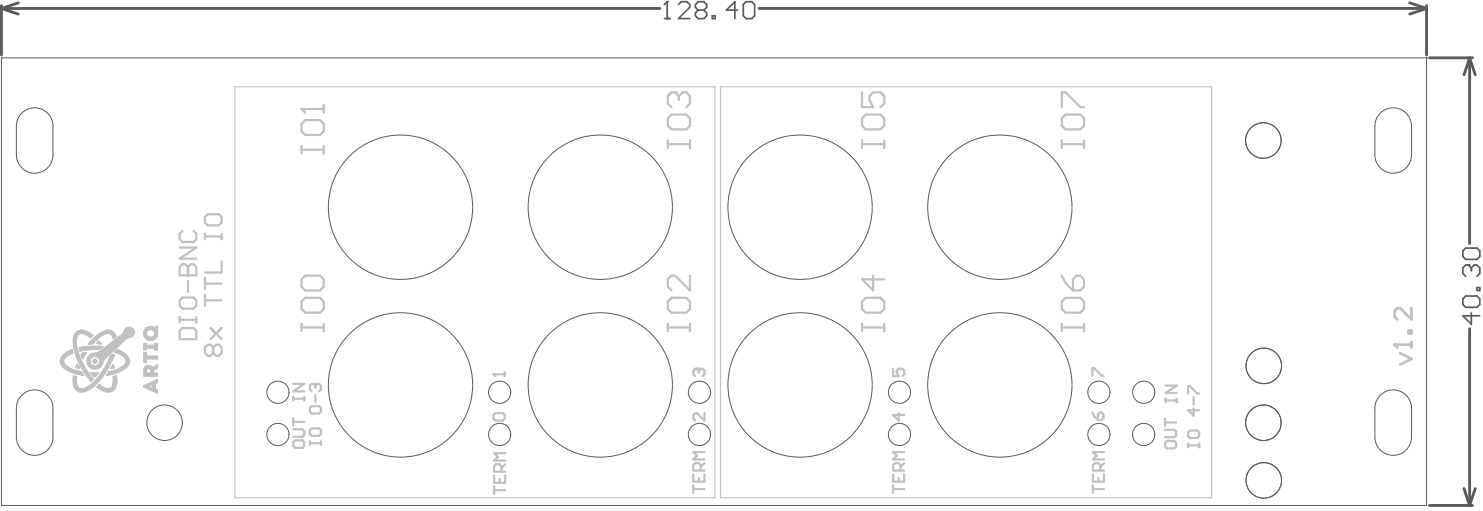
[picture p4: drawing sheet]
<svg xmlns="http://www.w3.org/2000/svg" width="445mm" height="153mm" viewBox="0 0 445 153" stroke-linecap="round" stroke-linejoin="round" font-family="sans-serif">
<g fill="none" stroke="#5a5a5a" stroke-width=".3">
<path d="M.4 17.3h.1M.4 17.3v134.1M.4 17.3h427.5M427.9 17.3h.1M427.9 17.3v134.1h-427.5M4.9 37.8v8.6M15.9 37.8v8.6M412.4 37.8v8.6M423.4 37.8v8.6M4.9 122.3v8.6M15.9 122.3v8.6M412.4 122.3v8.6"/>
<path d="M423.4 122.3v8.6M.4 151.4h.1"/>
</g>
<g fill="none" stroke="#5a5a5a" stroke-width=".84">
<path d="M.4 1.7v14.8M.4 2.5l5.1 1.7M.4 2.5h197.5M5.5 .8l-5.1 1.7M227.7 2.5h200.2M422.8 .8l5.1 1.7M427.9 2.5l-5.1 1.7M427.9 1.7v14.8M428.8 17.3h12.9M440.8 17.3l-1.6 5.1M440.8 17.3v55.7M440.8 17.3l1.7 5.1"/>
<path d="M440.8 98.5v52.9M428.8 151.4h12.9M439.2 146.4l1.6 5M442.5 146.4l-1.7 5"/>
</g>
<path d="M440.5 79.4h-.8l-.9 .8v1.7l.9 .9M438.8 89.5l.9-.8h3.3l.9 .8v1.7l-.9 .9h-3.3l-.9-.9zM441.4 93.8v3.3l-2.6-2.5h5.1M443 86.2h.9v.8h-.9z" fill="none" stroke="#5a5a5a" stroke-width=".51"/>
<circle cx="440.5" cy="79.4" r=".25" fill="#5a5a5a"/>
<path d="M199.3 5.6h1.7M200.1 .5v5.1M438.8 75.2l.9-.9h3.3l.9 .9v1.7l-.9 .8h-3.3l-.9-.8zM440.5 79.4l.9 .8M441.4 80.2v.9M441.4 80.2l.8-.8h.8l.9 .8v1.7l-.9 .9" fill="none" stroke="#5a5a5a" stroke-width=".51"/>
<circle cx="200.1" cy=".5" r=".25" fill="#5a5a5a"/>
<path d="M200.1 .5l-.8 .9M203.5 1.4l.9-.9h1.7l.8 .9v.8l-3.4 3.4h3.4M209.4 3l-.8 .9v.8l.8 .9h1.7l.9-.9v-.8l-.9-.9M209.4 3l-.8-.8v-.8l.8-.9h1.7l.9 .9v.8l-.9 .8M209.4 3h1.7M213.7 4.7h.8v.9h-.8zM221.3 3h-3.4l2.5-2.5v5.1M223 1.4l.8-.9h1.7l.9 .9v3.3l-.9 .9h-1.7l-.8-.9z" fill="none" stroke="#5a5a5a" stroke-width=".51"/>
<g fill="none" stroke="#5a5a5a" stroke-width=".3">
<path d="M4.9 37.8a5.5 5.5 0 0 1 5.5-5.5 5.5 5.5 0 0 1 5.5 5.5M412.4 37.8a5.5 5.5 0 0 1 5.5-5.5 5.5 5.5 0 0 1 5.5 5.5M4.9 46.4a5.5 5.5 0 0 0 5.5 5.5 5.5 5.5 0 0 0 5.5-5.5M373.7 43.1a5.3 5.3 0 0 1 6.7-6.1 5.3 5.3 0 0 1 2.5 8.6 5.3 5.3 0 0 1-8.9-1.6l-.2-.8M412.4 46.4a5.5 5.5 0 0 0 5.5 5.5 5.5 5.5 0 0 0 5.5-5.5M141.8 62.1a21.6 21.6 0 0 0-31.9-19.1 21.6 21.6 0 0 0-1.8 37.1 21.6 21.6 0 0 0 33.6-15.8l.1-1.9M201.7 62.1a21.6 21.6 0 0 0-31.8-19.1 21.6 21.6 0 0 0-1.9 37.1 21.6 21.6 0 0 0 33.6-15.8l.1-1.9M261.6 62.1a21.6 21.6 0 0 0-31.8-19.1 21.6 21.6 0 0 0-1.8 37.1 21.6 21.6 0 0 0 33.5-15.8l.1-1.9M321.6 62.1a21.6 21.6 0 0 0-31.9-19.1 21.6 21.6 0 0 0-1.8 37.1 21.6 21.6 0 0 0 33.6-15.8l.1-1.9M141.8 115.3a21.6 21.6 0 0 0-31.9-19 21.6 21.6 0 0 0-1.8 37 21.6 21.6 0 0 0 33.6-15.8l.1-1.9M201.7 115.3a21.6 21.6 0 0 0-31.8-19 21.6 21.6 0 0 0-1.9 37 21.6 21.6 0 0 0 33.6-15.8l.1-1.9M261.6 115.3a21.6 21.6 0 0 0-31.8-19 21.6 21.6 0 0 0-1.8 37 21.6 21.6 0 0 0 33.5-15.8l.1-1.9"/>
<path d="M321.6 115.3a21.6 21.6 0 0 0-31.9-19 21.6 21.6 0 0 0-1.8 37 21.6 21.6 0 0 0 33.6-15.8l.1-1.9M373.9 110.6a5.3 5.3 0 0 1 6.6-6.1 5.3 5.3 0 0 1 2.6 8.7 5.3 5.3 0 0 1-9-1.6l-.2-.9M4.9 122.3a5.5 5.5 0 0 1 5.5-5.5 5.5 5.5 0 0 1 5.5 5.5M4.9 130.9a5.5 5.5 0 0 0 5.5 5.5 5.5 5.5 0 0 0 5.5-5.5M412.4 122.3a5.5 5.5 0 0 1 5.5-5.5 5.5 5.5 0 0 1 5.5 5.5M412.4 130.9a5.5 5.5 0 0 0 5.5 5.5 5.5 5.5 0 0 0 5.5-5.5M373.9 145a5.3 5.3 0 0 1 6.6-6.2 5.3 5.3 0 0 1 2.6 8.7 5.3 5.3 0 0 1-9-1.6l-.2-.8"/>
<circle cx="379" cy="42.1" r="5.3"/>
<circle cx="83.4" cy="117.5" r="3.3"/>
<circle cx="149.9" cy="117.5" r="3.3"/>
<circle cx="209.8" cy="117.5" r="3.3"/>
<circle cx="269.8" cy="117.5" r="3.3"/>
<circle cx="329.6" cy="117.5" r="3.3"/>
<circle cx="343.1" cy="117.5" r="3.3"/>
<circle cx="379.1" cy="109.6" r="5.3"/>
<circle cx="49.4" cy="126.7" r="5.3"/>
<circle cx="83.4" cy="130.2" r="3.3"/>
<circle cx="149.9" cy="130.2" r="3.3"/>
<circle cx="209.8" cy="130.2" r="3.3"/>
<circle cx="269.8" cy="130.2" r="3.3"/>
<circle cx="329.6" cy="130.2" r="3.3"/>
<circle cx="343.1" cy="130.2" r="3.3"/>
<circle cx="379" cy="126.7" r="5.3"/>
<circle cx="379.1" cy="144" r="5.3"/>
</g>
<g fill="#c0c0c0">
<path d="M23.2 109.2l.3 .3v.7h-.6z"/>
<path d="M24.5 105.9l1.4-.4-1 2z"/>
<path d="M28.2 107.7l.7 .1 .2 .4-.2 .5-.4 .1-.4-.2-.3-.4z"/>
<path d="M33.8 109.4l.5 .8-1 .2z"/>
<path d="M43.6 109.8a1.51 1.51 0 0 1 2.1 .3l1.6-.8v1.1l-1.2 .6-.1 .8h1.3v.9h-4.2v-1l2.1 .1v-.9l-.3-.4-.4-.1-.5 .5v.8h-.9v-1.2z"/>
<path d="M43.1 105.6h.9v1h3.3v1h-3.3v1h-.9z"/>
<path d="M43.1 102.9h.8v.5h2.5v-.5h.9v2h-.9v-.5h-2.5v.5h-.8z"/>
<path d="M43.5 98.6a2.4 2.4 0 0 1 2.9-.5l.9-.4-.2 1.1a2.18 2.18 0 0 1-1.3 3.2 2.18 2.18 0 0 1-2.8-2.1h1a1.21 1.21 0 0 0 1.5 1.1 1.21 1.21 0 0 0 .8-1.7 1.24 1.24 0 0 0-1.4-.5 1.24 1.24 0 0 0-.9 1.1h-1z"/>
<path d="M43.1 115.6l4.2-1.9v.9l-.7 .3v1l-.8 .4v-1.1l-1.2 .6 1.2 .5 .8-.4v.7l.7 .3v1l-4.2-1.9z"/>
<path d="M27.3 111.7l2.1 .1-.7 .9-.7-.1z"/>
<path d="M29.8 115.3l.9 .6 1.4 .6h.7l.7-.4 .4-.7v-2.6l1-.2 .1 1.8-.3 1.5a2.55 2.55 0 0 1-3.7 1.3l-1.9-1.2z"/>
<path d="M29.7 102.2l.5 .8-1.2-.1z"/>
<path d="M28.2 101.3l2.2-1.7 1.7-.6a2.36 2.36 0 0 1 2.7 1.8l-.8 .7-.3-.9-.7-.6a4.8 4.8 0 0 0-4.1 2l-1 1h-1.3z"/>
<path d="M18.2 107.2l2.3-2 1.1-.4 .2 .2v.7h-.2l-.5 .6h-.5l-1.2 1-.3 .5v.9l1 1.1h.3l.6 .6h.6l.5 .5 1.8 .2 .5 .3 .5 .6v.4h-.6l-.3-.2h-1.2l-.4-.5-1.4-.2-.5-.5h-.5l-1.8-1.8z"/>
<path d="M34.4 105.5l.8-.7a4.2 4.2 0 0 1 3.7 3.7l-.4 .9a8.4 8.4 0 0 1-6.4 2.9l.6-.9a7.4 7.4 0 0 0 5-2.6l.2-.8a4.7 4.7 0 0 0-3.5-2.5z"/>
<path d="M26.9 106.3l1.2-.6 .1 1-1.2 1 .3 1.5 1.4 .5 1.2-1-.2-1.5-1.5-.5-.1-1 .8 .1 .9-.4 7-5.4 1-1.6 1.4-.4 .8 .6 .3 .9-.6 .4-.1-1-1-.4-.7 .7 .1 1 1 .3 1.3-1a1.92 1.92 0 0 1-2 1.8l-7.3 7a2.46 2.46 0 0 1-1.7 2.2 2.46 2.46 0 0 1-2.7-.8l-.5-1.5 .1-.9z"/>
<path d="M23.8 104.2l4.2-.5 2.9 .1-1.1 .9-5.8 .4z"/>
<path d="M22.1 112.6l.9 .3a3.1 3.1 0 0 0 1 3.5l1.5 .1a18.6 18.6 0 0 0 7.6-9.8l.6-.6 .6 .2a19.9 19.9 0 0 1-7.2 10.2l-1.8 .9a2.51 2.51 0 0 1-3.3-2.4z"/>
<path d="M23.2 99.3l1.6-.4 1.1 .4 2 1.2-.8 .6-1.4-.9-1.2-.3-1 .4-.4 .7-.2 1.3a19.5 19.5 0 0 0 5 11.2l-.6 .7a24.2 24.2 0 0 1-5.2-10 4.7 4.7 0 0 1 1.1-4.9z"/>
<circle cx="38.8" cy="99.5" r=".64"/>
</g>
<g fill="none" stroke="#c0c0c0" stroke-width=".33">
<path d="M18.1 107.9v.6M21.1 105l-1.1 .6M21.2 105h-.1M21.3 104.9l-.1 .1M21.3 104.9l.3-.1 .2 .9-.2 .2M21.3 104.9h.1M21.6 105.9l-1 .4M21.6 105.9h.1M21.9 114v.1M22 113.5v.2M22 101.9v.1M22 113.2v.1"/>
<path d="M22 112.9h.1M22 112.8h.1M22.1 112.7l-.1 .5M22.1 112.6l-.1 .2M22.1 112.6h.1M23.3 109.3l.3 .7M23.6 110h.1M23.6 110v.1M23.6 110.1h.1M23.6 110.3v.1M24.2 112.3l.9 .1M24.4 112.4h.1"/>
<path d="M24.6 112.4h.1M24.7 111.8h.1M24.7 111.8l.3 .5M25 112.5h.1M25 112.3h.1M25 112.3l.1 .1M25 112.4h.1M27 113.9h.1M27 113.9l.2 .2M27.1 114h.1M27.3 111.7l.6 .8M27.3 111.8h.1"/>
<path d="M27.4 111.9h.1M27.9 113.5h.1M27.9 113.5l-.6 .7-.2-.2M28.4 112.7h.1M29.2 112l-.4 .5"/>
</g>
<circle cx="23.6" cy="110" r=".17" fill="#c0c0c0"/>
<g fill="none" stroke="#c0c0c0" stroke-width=".33">
<path d="M23 113.3h.1M23 113.2v.1M23 112.9l-.1 .7M24.4 106.3l.4 1M24.7 107.2l.1 .1M24.8 107.3h.1M24.8 107.3v.2M24.8 107.5h.1M25.6 105.6l-.8 .2M25.6 105.6h.3l-1.1 1.9M25.6 105.6l-.8 1.9M26.6 103h.1"/>
<path d="M26.9 102.6l-.3 .4"/>
</g>
<path d="M28.2 106.7l-1.2 1" fill="none" stroke="#c0c0c0" stroke-width=".3"/>
<circle cx="26.6" cy="103" r=".17" fill="#c0c0c0"/>
<g fill="none" stroke="#c0c0c0" stroke-width=".33">
<path d="M70.5 26h144v123.1h-144zM216.1 26h147.4v123.1h-147.4zM24.1 99h.1M24.2 98.9l.8 .1M24.2 98.9h.1M25 99h.1M25 99l.3 .1M32.2 98.9l.8 .1zM32.2 98.9h.1M23 112.9l-.9-.3 .9 .5M23.1 109l.5 1.4-.9-.2zM23.2 109.3h.1"/>
<path d="M23.8 104.2l.2 .9M23.8 104.2h.1M24.1 104.1h-.1M24.1 105.1h-.1M24.1 105.1h.1M24.2 105.1h-.1M25.2 103.9l-1.4 .3M26 100.4l1.2 .8 .7-.7M26.6 103h.1M27.3 111.7h2.2M27.5 104.7l-3.3 .4M27.6 101.9l-.7 .7"/>
<path d="M27.8 103h-1.2M29 102.9l.7-.7 .7 .8M29.2 101.7l-1.2 1.2M29.3 112h-.1M29.3 111.9v.1M29.3 111.9h.1M29.4 111.9h.1M29.4 111.9h-.1M29.4 111.8v.1M29.4 111.8h.1M29.5 111.8h-.1M29.5 111.7h.1"/>
<path d="M29.5 111.7l-.1 .1M29.9 115.3v.1M29.9 115.3l-.8 .7M29.9 115.4l.5 .3M30.2 103.8h.7l-1.1 .9M32.1 112.4h.1M32.1 112.3h.1M32.1 112.3l-.1 .1M32.2 112.2l-.1 .1M32.2 112.4h.1M32.6 112.4h-.5M32.7 112.3l-.2 .1"/>
<path d="M32.7 111.4l-.5 .8M32.9 111.3h-.1M32.9 111.3h.1M33.1 106.7h.1M33.3 110.3l.6-1.1 .4 1-.9 .2M33.8 109.4l.3 .8M34 113.1h.1M34 113.4h.1M34 113.8h.1M34 113.8v.1M34 114v.1M34 107l-.1 .2"/>
<path d="M34.1 106.9l-.1 .1M34.2 106.6h.1M34.2 106.5l-.1 .4M34.2 106.5h.1M34.2 106.4v.1M34.3 106.3l-.1 .2M34.3 106.3h.1M34.3 106.3l-.6-.2-.6 .6M34.3 106.3l-1.2 .4M34.7 100.5v.1M34.7 100.6l.1 .1M34.8 100.8l-.8 .7"/>
<path d="M34.9 112.6v.1M34.9 112.6h.1M34.9 112.7l-1 .1 .1 1M34.9 112.7v.3M34.9 113l.1 .1M35 113.1v.1M35 113.2v.1M35 113.3v.2M35.2 104.8l-.8 .7M36.7 100.1l-5.9 4.5M37.8 101.6l-5.4 5M38.9 107.9v.6"/>
<path d="M38.9 101.1h-.1M38.9 101.1h.1"/>
</g>
<path d="M37.9 99.2l.7-.7 1 .4 .1 1-.7 .6-1-.3zM46.4 98.1l.9-.4v1l-.2 .2zM28.2 106.7l1.5 .5 .2 1.5-1.2 1-1.4-.5-.3-1.5M43.1 115.6l4.2-1.9v.9l-.7 .3v1.7l.7 .3v1l-4.2-1.9zM43.1 102.9h.8v.5h2.5v-.5h.9v2h-.9v-.5h-2.5v.5h-.8zM43.1 105.6h.9v1h3.3v1h-3.3v1h-.9zM44 111.6h.1M44 110.9v.9h1.2v-.9M44.6 115.8l1.2-.6v1.1zM45.7 110.1l1.6-.8v1.1l-1.3 .7v.7h1.3v.9h-4.2v-1.8" fill="none" stroke="#c0c0c0" stroke-width=".3"/>
<path d="M43.1 111.7l.9 .1z" fill-rule="evenodd" fill="#c0c0c0"/>
<path d="M94.1 115h-.6l-.6 .6v1.1l.6 .6M94.6 118.4v2.2M349.6 119.4v1.1M349.6 120h3.4M349.6 115.5h3.4l-3.4 2.3h3.4M353 119.4v1.1M92.9 132.2v1.1M92.9 132.8h3.4M93.5 121.7h2.2l.6 .5v1.2l-.6 .5h-2.2l-.6-.5v-1.2zM93.5 128.3h2.2l.6 .6v1.1l-.6 .6h-2.2l-.6-.6v-1.1zM96.3 132.2v1.1" fill="none" stroke="#c0c0c0" stroke-width=".66"/>
<circle cx="94.1" cy="115" r=".33" fill="#c0c0c0"/>
<g fill="none" stroke="#c0c0c0" stroke-width=".66">
<path d="M90.5 37.1l1.1-1.1h4.4l1.1 1.1v2.2l-1.1 1.1h-4.4l-1.1-1.1zM90.5 32.7h6.6M97.1 31.6v2.2M90.5 43.8v2.2M90.5 44.9h6.6M97.1 43.8v2.2M90.5 83.7l1.1-1.1h4.4l1.1 1.1v2.2l-1.1 1.1h-4.4l-1.1-1.1zM90.5 90.4l1.1-1.2h4.4l1.1 1.2v2.2l-1.1 1.1h-4.4l-1.1-1.1zM90.5 97v2.2M90.5 98.1h6.6M97.1 97v2.2M88 115h3.3l-3.3 2.3h3.3"/>
<path d="M88 118.9v1.1M88 119.5h3.3M91.3 118.9v1.1M94.1 115l.5 .6M94.6 115.6v.5M94.6 115.6l.6-.6h.5l.6 .6v1.1l-.6 .6M327.7 112.5v-2.2h.5l2.2 2.2h.6M356.4 117.9v-2.2h.5l2.3 2.2h.5M358 119v2.2M327.7 123.6l.5 1.1 1.1 1.1M329.3 124.2l.6-.6h.5l.6 .6v1.1l-.6 .5h-1.1zM349.5 125.5v2.2"/>
<path d="M349.5 132.7l.5-.6h2.2l.6 .6v1.1l-.6 .5h-2.2l-.5-.5zM349.5 128.8h2.7l.6 .5v1.2l-.6 .5h-2.7M349.5 126.6h3.3M356.4 129.6l.5-.6h2.3l.5 .6v1.1l-.5 .5h-2.3l-.5-.5zM356.4 132.9v1.1M356.4 133.4h3.3M358 122.4v2.2l-1.6-1.7h3.3M359.7 132.9v1.1"/>
</g>
<circle cx="90.5" cy="32.7" r=".33" fill="#c0c0c0"/>
<g fill="none" stroke="#c0c0c0" stroke-width=".66">
<path d="M90.5 32.7l1.1 1.1M200.3 35.4l1.1-1.1h4.5l1.1 1.1v2.3l-1.1 1.1h-4.5l-1.1-1.1zM202.5 27.7h-1.1l-1.1 1.1v2.2l1.1 1.1M200.3 42.1v2.2M200.3 43.2h6.7M207 42.1v2.2M200.3 90.4l1.1-1.2h4.5l1.1 1.2v2.2l-1.1 1.1h-4.5l-1.1-1.1zM200.3 97v2.2M200.3 98.1h6.7M207 82.6v4.4l-4.5-4.4h-1.1l-1.1 1.1v2.2l1.1 1.1M207 97v2.2M148 124.4l.6-.6h2.2l.6 .6v1.1l-.6 .5h-2.2l-.6-.5z"/>
<path d="M151.5 139.1l-1.1 1.1M151.5 135.8h-3.3l1.1 1.1-1.1 1.1h3.3M211.3 123.8v2.2l-2.2-2.2h-.6l-.5 .6v1.1l.5 .5M211.3 138.8l-1.1 1.1M211.3 135.4h-3.3l1.1 1.2-1.1 1.1h3.3M148.2 142.4v2.3h3.3v-2.3M148.2 145.8v2.2M148.2 146.9h3.3M149.9 143.5v1.2M150.4 141.3v-1.6l-.5-.6h-1.1l-.6 .6v1.6h3.3M208 142.1v2.2h3.3v-2.2M208 145.4v2.2"/>
<path d="M208 146.5h3.3M209.6 143.2v1.1M210.2 141v-1.7l-.6-.5h-1.1l-.5 .5v1.7h3.3"/>
</g>
<circle cx="202.5" cy="27.7" r=".33" fill="#c0c0c0"/>
<g fill="none" stroke="#c0c0c0" stroke-width=".66">
<path d="M202.5 27.7l1.1 1.1M203.6 28.8v1.1M203.6 28.8l1.2-1.1h1.1l1.1 1.1v2.2l-1.1 1.1M258.6 27.7v4.4h3.3l-1.1-2.2v-1.1l1.1-1.1h2.2l1.1 1.1v2.2l-1.1 1.1M258.6 35.4l1.1-1.1h4.4l1.1 1.1v2.3l-1.1 1.1h-4.4l-1.1-1.1zM258.6 42.1v2.2M258.6 43.2h6.6M265.2 42.1v2.2M258.6 90.4l1.1-1.2h4.4l1.1 1.2v2.2l-1.1 1.1h-4.4l-1.1-1.1zM258.6 97v2.2M258.6 98.1h6.6M261.9 82.6v4.4l-3.3-3.3h6.6"/>
<path d="M265.2 97v2.2M148 112.1h3.4M151.4 111.6v1.1M88 125.3v2.2M88 132.5l.5-.5h2.2l.6 .5v1.1l-.6 .6h-2.2l-.5-.6zM88 128.6h2.7l.6 .6v1.1l-.6 .5h-2.7M88 126.4h3.3"/>
</g>
<circle cx="148" cy="112.1" r=".33" fill="#c0c0c0"/>
<path d="M148 112.1l.6 .6M209.1 110.5h-.6l-.5 .5v1.1l.5 .6" fill="none" stroke="#c0c0c0" stroke-width=".66"/>
<circle cx="209.1" cy="110.5" r=".33" fill="#c0c0c0"/>
<path d="M53.9 99.1l.8-.8h3.4l.8 .8v2.5h-5zM53.9 82.5h5v-2.5l-.8-.8h-.9l-.8 .8v2.5M53.9 90l.8-.9h3.4l.8 .9v1.6l-.8 .9h-3.4l-.8-.9zM53.9 95v1.6M53.9 95.8h5M56.4 84.2v3.3M58.9 95v1.6M209.1 110.5l.5 .5M209.6 111v.6M209.6 111l.6-.5h.6l.5 .5v1.1l-.5 .6" fill="none" stroke="#c0c0c0" stroke-width=".66"/>
<circle cx="56.4" cy="82.5" r=".33" fill="#c0c0c0"/>
<g fill="none" stroke="#c0c0c0" stroke-width=".66">
<path d="M53.9 74.2h5l-5 3.3h5M54.7 69.2l-.8 .8v1.7l.8 .8h3.4l.8-.8v-1.7l-.8-.8M61.5 65l.8-.8h3.3l.9 .8v1.7l-.9 .8h-3.3l-.8-.8zM61.5 70v1.7M61.5 70.8h5M66.5 70v1.7M66.5 78.3v3.4h-5M53.9 82.5v-2.5l.8-.8h.9l.8 .8v2.5M61.5 83.3v3.3M61.5 88.3v3.3M61.5 90h5M61.5 85h5"/>
<path d="M64.8 100l-1.7-1.7 3.4 3.3M66.5 98.3l-3.4 3.3M64 104.1l-.9-.8h-.8l-.8 .8v1.7l.8 .8h.8l.9-.8M64 104.1l.8-.8h.8l.9 .8v1.7l-.9 .8h-.8l-.8-.8M64 104.1v1.7"/>
</g>
<path d="M418.3 103.3h5.1M420 105.8l3.4 1.7-3.4 1.7M423.4 102.4v1.7" fill="none" stroke="#c0c0c0" stroke-width=".84"/>
<circle cx="418.3" cy="103.3" r=".42" fill="#c0c0c0"/>
<path d="M422.5 99.1h.9v.8h-.9zM423.4 92.3v3.4l-3.4-3.4h-.8l-.9 .9v1.6l.9 .9M418.3 103.3l.9 .8" fill="none" stroke="#c0c0c0" stroke-width=".84"/>
<g fill="none" stroke="#c0c0c0" stroke-width=".66">
<path d="M318.5 32.1v-4.4h1.1l4.5 4.4h1.1M318.5 35.4l1.1-1.1h4.5l1.1 1.1v2.3l-1.1 1.1h-4.5l-1.1-1.1zM318.5 42.1v2.2M318.5 43.2h6.7M325.2 42.1v2.2M318.5 90.4l1.1-1.2h4.5l1.1 1.2v2.2l-1.1 1.1h-4.5l-1.1-1.1zM318.5 97v2.2M318.5 98.1h6.7M318.5 82.6l1.1 2.2 2.2 2.2M321.8 83.7l1.2-1.1h1.1l1.1 1.1v2.2l-1.1 1.1h-2.3zM325.2 97v2.2M267.9 110.5v2.2h1.7l-.6-1.1v-.6l.6-.5h1.1l.5 .5v1.1l-.5 .6"/>
<path d="M269.6 123.8v2.2l-1.7-1.6h3.3M271.2 135.4h-3.3l1.1 1.2-1.1 1.1h3.3M271.2 138.8l-1.1 1.1M331.2 138.8l-1.1 1.1M331.2 135.4h-3.4l1.1 1.2-1.1 1.1h3.4M267.9 146.5h3.3M267.9 142.1v2.2h3.3v-2.2M267.9 145.4v2.2M269.6 143.2v1.1M270.1 141v-1.7l-.5-.5h-1.1l-.6 .5v1.7h3.3M327.8 142.1v2.2h3.4v-2.2M327.8 145.4v2.2"/>
<path d="M327.8 146.5h3.4M329.5 143.2v1.1M330.1 141v-1.7l-.6-.5h-1.1l-.6 .5v1.7h3.4"/>
</g>
<g fill="none" stroke="#c0c0c0" stroke-width=".33">
<path d="M24.1 99a2.83 2.83 0 0 0-2.1 2.9M24.1 99h.1M25.3 99.1l1.3 .5 1.3 .9M32.1 99a8.5 8.5 0 0 0-4.5 2.9M32.1 99h.1M32.2 99h.1M32.2 98.9v.1M33 99l1 .5 .7 1M18.1 108.5a6.1 6.1 0 0 0 4.9 3.6l1.2 .2M20 105.6l-1.3 1-.6 1.3M20.6 106.3a1.93 1.93 0 0 0-1.5 2 1.93 1.93 0 0 0 1.6 1.8l3.6 1.3 .4 .4M22 113.7l-.1 .3"/>
<path d="M22 102l-.1 .5a19.2 19.2 0 0 0 5.1 11.4M22 113.3v.2M22.9 113.6l.2 1.7M23.1 115.3v.1M23.1 115.4l.2 .4M23.7 110.1h.1M23.7 110.3h-.1M23.7 110.3h.1M23.7 110.2v.1M23.7 110.2h.1M24 105.1h.1M24.4 106.3h.1"/>
<path d="M24.8 105.8l-.4 .5M26 100.4a1.84 1.84 0 0 0-2.2-.3 1.84 1.84 0 0 0-.9 2l.2 2.1 .7 2.4a23 23 0 0 0 4.1 6.9M26.6 103h.1M27.9 103h-.1M27.9 103h.1M27.9 112.5l.1 .1M27.9 102.9h.1M28 102.9h-.1M28 112.6l.1 .1M28.1 112.7h.2M28.3 112.7h.1M28.4 112.7h-.1"/>
<path d="M28.4 112.7h.1M28.5 112.7h.1M28.6 112.7h.1M28.7 112.7h-.1M28.7 112.7h.1M28.8 112.5l-.1 .2M29 102.9l1.4 .1M29.8 104.7h-2.3M30.2 103.8l-5 .1M30.8 104.6l-1.7 1.1a2.59 2.59 0 0 0-3 2.5M32.4 106.6l-1.3 1.3a2.56 2.56 0 0 1-2 2.6 2.56 2.56 0 0 1-2.9-1.5l-.1-.8M32.7 111.4h.1"/>
<path d="M32.8 111.3h.1M33.1 106.7a16.5 16.5 0 0 1-7.9 9.7l-1.1 .1-.8-.7M33.3 110.4h.1M33.3 110.3v.1M33.3 110.3h.1M33.4 110.4h.1M33.9 115.4a1.79 1.79 0 0 1-3.1 .6l-.4-.3M33.9 107.2a17.8 17.8 0 0 1-8.1 10 2.73 2.73 0 0 1-2.9-.3 2.73 2.73 0 0 1-1-2.8M34 101.5a1.71 1.71 0 0 0-1.1-1.6 1.71 1.71 0 0 0-1.9 .5l-1.8 1.3M34 113.8v.1M34 113.9v.2M34 113.9v.1"/>
<path d="M34 114.1l-.1 1.3M34.4 105.5l2.3 1a1.81 1.81 0 0 1 1.2 1.8 1.81 1.81 0 0 1-1.4 1.7l-1.6 .7-2 .6M34.7 100.6h.1M34.8 100.7v.1M34.9 115.4a2.73 2.73 0 0 1-4.6 1.4l-1.2-.8M35 113.3v.8M35 113.5v.6M35 114.1l-.1 1.3M35.2 104.8l1.2 .5a4.4 4.4 0 0 1 2.5 2.6M36.7 100.1l.4-.5a1.57 1.57 0 0 1 1.5-1.6 1.57 1.57 0 0 1 1.6 1.4 1.57 1.57 0 0 1-1.3 1.7M38.8 101.1l-1 .5M38.8 101.1h.1"/>
<path d="M38.9 108.5a6.2 6.2 0 0 1-5.1 3.6l-1.1 .2M38.9 101.1h.1"/>
<circle cx="28.5" cy="108.2" r=".63"/>
</g>
<g fill="none" stroke="#c0c0c0" stroke-width=".3">
<path d="M46.4 98.1a2.16 2.16 0 0 0-3.3 1.2 2.16 2.16 0 0 0 2.3 2.7 2.16 2.16 0 0 0 1.7-3.1M44 110.9a.61 .61 0 0 1 .6-.5 .61 .61 0 0 1 .6 .5M45.7 110.1a1.45 1.45 0 0 0-1.6-.6 1.45 1.45 0 0 0-1 1.4"/>
<circle cx="38.8" cy="99.5" r=".63"/>
<circle cx="45.2" cy="99.9" r="1.17"/>
</g>
</svg>
